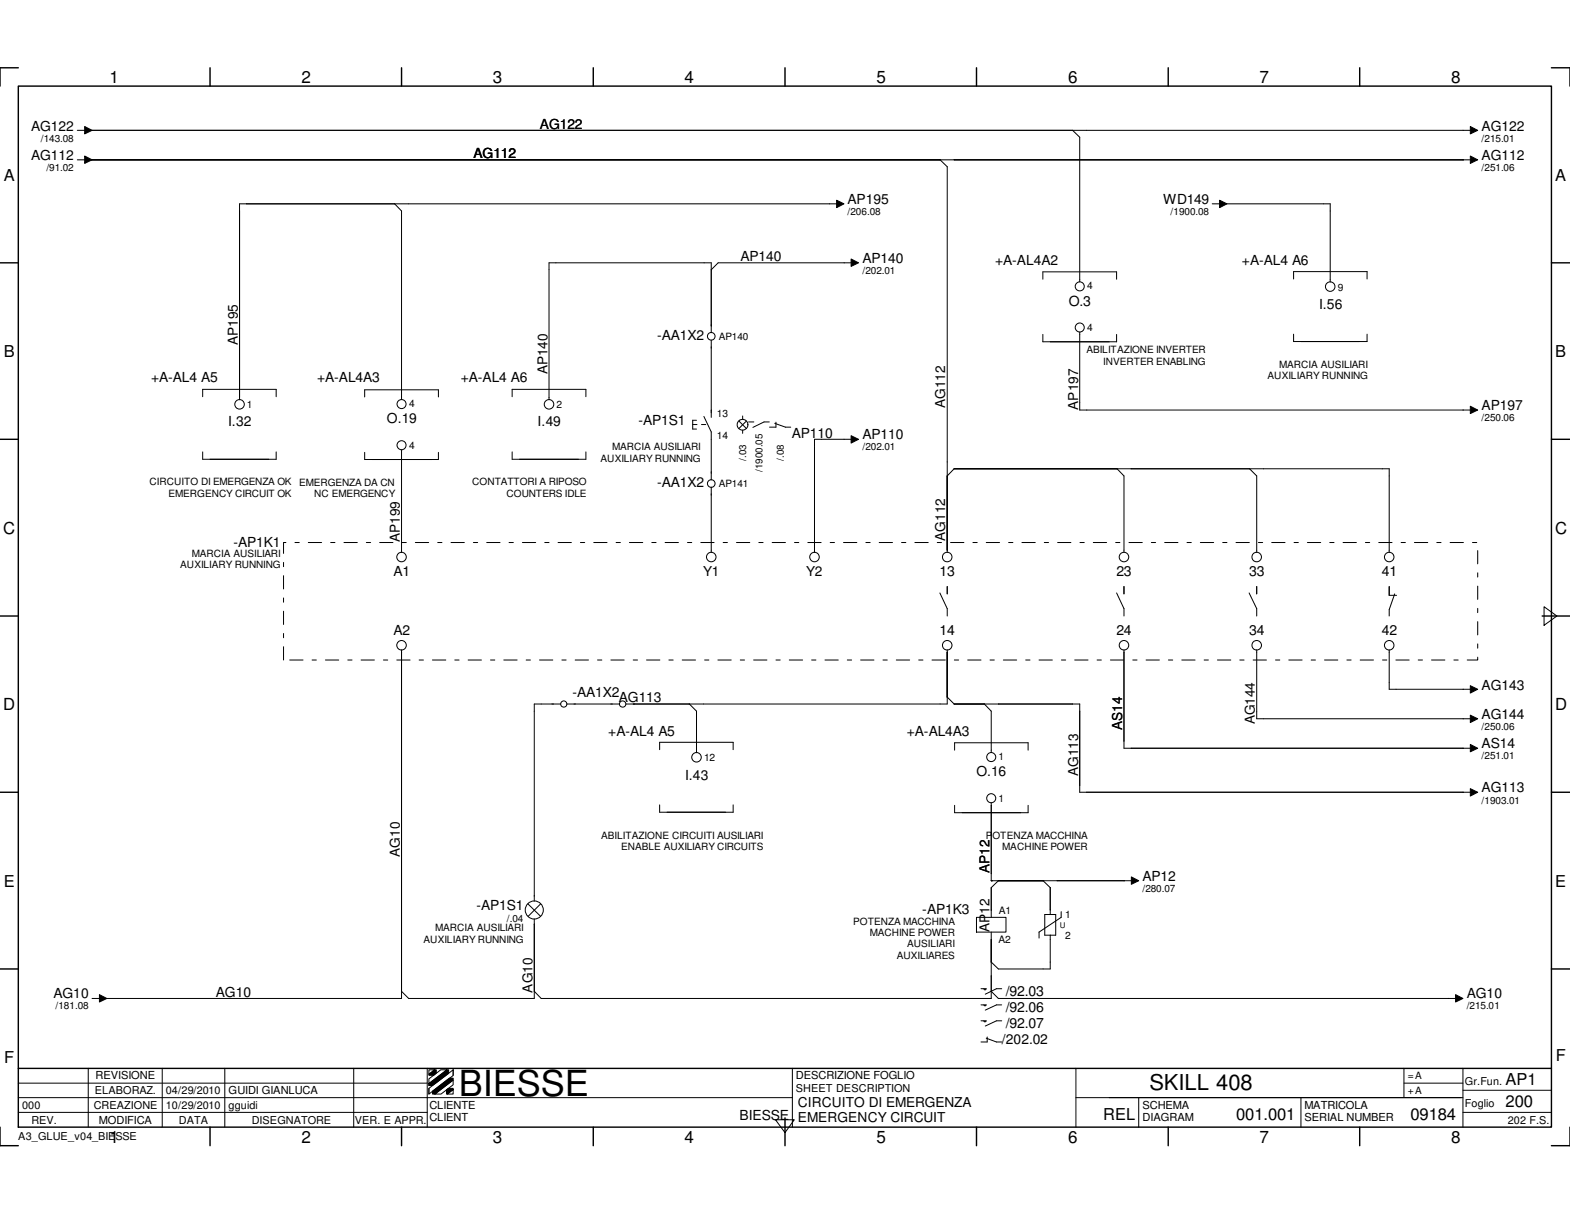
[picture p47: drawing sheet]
<svg xmlns="http://www.w3.org/2000/svg" width="279mm" height="216mm" viewBox="0 0 279 216" stroke-linecap="round" stroke-linejoin="round" font-family="sans-serif">
<defs><g id="words">
<text font-size="6.4" x="81.7" y="195.1">BIESSE</text>
<text font-size="3.9" x="204.6" y="194.1">SKILL 408</text>
<g font-size="3">
<text x="19.5" y="14.7">1</text>
<text x="53.6" y="14.7">2</text>
<text x="87.7" y="14.7">3</text>
<text x="121.8" y="14.7">4</text>
<text x="156" y="14.7">5</text>
<text x="190.1" y="14.7">6</text>
<text x="224.2" y="14.7">7</text>
<text x="258.2" y="14.7">8</text>
<text x=".6" y="95">C</text>
<text x="276.7" y="95">C</text>
<text x=".6" y="126.4">D</text>
<text x="276.7" y="126.4">D</text>
<text x="267.9" y="197">200</text>
<text x="19.5" y="203.5">1</text>
<text x="53.6" y="203.5">2</text>
<text x="87.7" y="203.5">3</text>
<text x="121.8" y="203.5">4</text>
<text x="156" y="203.5">5</text>
<text x="190.1" y="203.5">6</text>
<text x="220" y="199.3">001.001</text>
<text x="224.2" y="203.5">7</text>
<text x="251" y="199.3">09184</text>
<text x="258.2" y="203.5">8</text>
</g>
<g font-size="2.9">
<text x=".7" y="32.1">A</text>
<text x="276.8" y="32.1">A</text>
<text x=".7" y="63.5">B</text>
<text x="276.8" y="63.5">B</text>
<text x=".7" y="157.9">E</text>
<text x="276.8" y="157.9">E</text>
<text x=".8" y="189.2">F</text>
<text x="276.9" y="188.9">F</text>
<text x="267.9" y="193.1">AP1</text>
<text x="196.3" y="199.3">REL</text>
</g>
<g font-size="2.5">
<text x="5.5" y="23.2">AG122</text>
<text x="96.1" y="22.9">AG122</text>
<text x="263.7" y="23.2">AG122</text>
<text x="5.5" y="28.5">AG112</text>
<text x="84.3" y="28.2">AG112</text>
<text x="263.7" y="28.5">AG112</text>
<text x="150.8" y="36.3">AP195</text>
<text x="207" y="36.3">WD149</text>
<text x="131.8" y="46.5">AP140</text>
<text x="153.5" y="46.8">AP140</text>
<text x="177.1" y="47.2">+A-AL4A2</text>
<text x="221" y="47.2">+A-AL4 A6</text>
<text x="190.2" y="54.4">O.3</text>
<text x="234.7" y="55">I.56</text>
<text x="116.9" y="60.5">-AA1X2</text>
<text x="26.9" y="68.1">+A-AL4 A5</text>
<text x="56.4" y="68.1">+A-AL4A3</text>
<text x="82" y="68.1">+A-AL4 A6</text>
<text x="40.6" y="75.9">I.32</text>
<text x="68.8" y="75.3">O.19</text>
<text x="95.7" y="75.9">I.49</text>
<text x="113.6" y="75.6">-AP1S1</text>
<text x="140.9" y="77.9">AP110</text>
<text x="263.7" y="73">AP197</text>
<text x="153.5" y="78.2">AP110</text>
<text x="116.9" y="86.7">-AA1X2</text>
<text x="41.5" y="97.4">-AP1K1</text>
<text x="70" y="102.4">A1</text>
<text x="167.2" y="102.4">13</text>
<text x="198.7" y="102.4">23</text>
<text x="222.3" y="102.4">33</text>
<text x="245.9" y="102.4">41</text>
<text x="70" y="113.1">A2</text>
<text x="167.2" y="113.1">14</text>
<text x="198.7" y="113.1">24</text>
<text x="222.3" y="113.1">34</text>
<text x="245.9" y="113.1">42</text>
<text x="101.9" y="124">-AA1X2</text>
<text x="110.2" y="125">AG113</text>
<text x="263.7" y="122.7">AG143</text>
<text x="108.2" y="130.9">+A-AL4 A5</text>
<text x="161.4" y="130.9">+A-AL4A3</text>
<text x="263.7" y="128">AG144</text>
<text x="263.7" y="133.2">AS14</text>
<text x="121.9" y="138.8">I.43</text>
<text x="173.8" y="138.2">O.16</text>
<text x="263.7" y="141.1">AG113</text>
<text x="203.3" y="156.8">AP12</text>
<text x="84.8" y="162">-AP1S1</text>
<text x="164.1" y="162.7">-AP1K3</text>
<text x="9.5" y="177.7">AG10</text>
<text x="38.4" y="177.4">AG10</text>
<text x="179" y="177.3">/92.03</text>
<text x="261" y="177.7">AG10</text>
<text x="178.3" y="185.9">/202.02</text>
<text x="179" y="180.2">/92.06</text>
<text x="179" y="183">/92.07</text>
<text x="131.6" y="199.3">BIESSE</text>
</g>
<g font-size="2.4">
<text x="42.3" y="61.4" transform="rotate(-90 42.3 61.4)">AP195</text>
<text x="97.4" y="66.6" transform="rotate(-90 97.4 66.6)">AP140</text>
<text x="168.2" y="72.6" transform="rotate(-90 168.2 72.6)">AG112</text>
<text x="191.9" y="72.9" transform="rotate(-90 191.9 72.9)">AP197</text>
<text x="71.2" y="96.5" transform="rotate(-90 71.2 96.5)">AP199</text>
<text x="168.2" y="96.2" transform="rotate(-90 168.2 96.2)">AG112</text>
<text x="125.1" y="102.4">Y1</text>
<text x="143.5" y="102.4">Y2</text>
<text x="199.7" y="130" transform="rotate(-90 199.7 130)">AS14</text>
<text x="223.3" y="128.9" transform="rotate(-90 223.3 128.9)">AG144</text>
<text x="191.9" y="138.1" transform="rotate(-90 191.9 138.1)">AG113</text>
<text x="71.2" y="152.5" transform="rotate(-90 71.2 152.5)">AG10</text>
<text x="176.1" y="155.4" transform="rotate(-90 176.1 155.4)">AP12</text>
<text x="176.1" y="165.9" transform="rotate(-90 176.1 165.9)">AP12</text>
<text x="94.7" y="176.7" transform="rotate(-90 94.7 176.7)">AG10</text>
<text x="142" y="197">CIRCUITO DI EMERGENZA</text>
<text x="142" y="199.8">EMERGENCY CIRCUIT</text>
</g>
<g font-size="2">
<text x="17" y="192.1">REVISIONE</text>
<text x="40.6" y="194.7">GUIDI GIANLUCA</text>
<text x="76.4" y="197.4">CLIENTE</text>
<text x="141.6" y="192.1">DESCRIZIONE FOGLIO</text>
<text x="203.3" y="197.4">SCHEMA</text>
<text x="232.2" y="197.4">MATRICOLA</text>
<text x="17.6" y="200">MODIFICA</text>
<text x="76.4" y="199.6">CLIENT</text>
<text x="203.3" y="199.6">DIAGRAM</text>
<text x="232.2" y="199.6">SERIAL NUMBER</text>
</g>
<g font-size="1.9">
<text x="3.9" y="197.4">000</text>
<text x="16.7" y="197.4">CREAZIONE</text>
<text x="16.9" y="194.7">ELABORAZ.</text>
<text x="29.5" y="194.7">04/29/2010</text>
<text x="29.5" y="197.4">10/29/2010</text>
<text x="40.6" y="197.4">gguidi</text>
<text x="141.6" y="194.4">SHEET DESCRIPTION</text>
<text x="260.7" y="197">Foglio</text>
<text x="260.7" y="193.1">Gr.Fun.</text>
<text x="3.3" y="202.9">A3_GLUE_v04_BIESSE</text>
<text x="5.6" y="200">REV.</text>
<text x="31.8" y="200">DATA</text>
<text x="44.8" y="200">DISEGNATORE</text>
<text x="63.2" y="200">VER. E APPR.</text>
<text x="268.3" y="200">202 F.S.</text>
</g>
<g font-size="1.8">
<text x="7.3" y="25.2">/143.08</text>
<text x="263.7" y="25.2">/215.01</text>
<text x="8.3" y="30.4">/91.02</text>
<text x="263.7" y="30.4">/251.06</text>
<text x="150.8" y="38.3">/206.08</text>
<text x="208.3" y="38.3">/1900.08</text>
<text x="153.5" y="48.8">/202.01</text>
<text x="193.5" y="51.5">4</text>
<text x="238.1" y="51.7">9</text>
<text x="193.5" y="59">4</text>
<text x="127.9" y="60.5">AP140</text>
<text x="193.3" y="62.9">ABILITAZIONE INVERTER</text>
<text x="196.3" y="64.9">INVERTER ENABLING</text>
<text x="227.6" y="65.4">MARCIA AUSILIARI</text>
<text x="225.6" y="67.4">AUXILIARY RUNNING</text>
<text x="43.9" y="72.6">1</text>
<text x="72.8" y="72.4">4</text>
<text x="99.1" y="72.6">2</text>
<text x="127.6" y="74.3">13</text>
<text x="263.7" y="74.9">/250.06</text>
<text x="72.8" y="79.9">4</text>
<text x="106.9" y="82.2">AUXILIARY RUNNING</text>
<text x="108.9" y="80.2">MARCIA AUSILIARI</text>
<text x="127.6" y="78.2">14</text>
<text x="153.5" y="80.2">/202.01</text>
<text x="26.6" y="86.4">CIRCUITO DI EMERGENZA OK</text>
<text x="30" y="88.4">EMERGENCY CIRCUIT OK</text>
<text x="53.2" y="86.4">EMERGENZA DA CN</text>
<text x="55.9" y="88.5">NC EMERGENCY</text>
<text x="84" y="86.4">CONTATTORI A RIPOSO</text>
<text x="90.1" y="88.4">COUNTERS IDLE</text>
<text x="127.9" y="86.7">AP141</text>
<text x="32.1" y="101.2">AUXILIARY RUNNING</text>
<text x="34.1" y="99.1">MARCIA AUSILIARI</text>
<text x="263.7" y="129.9">/250.06</text>
<text x="125.3" y="135.5">12</text>
<text x="177.7" y="135.3">1</text>
<text x="263.7" y="135.2">/251.01</text>
<text x="177.7" y="142.8">1</text>
<text x="263.7" y="143">/1903.01</text>
<text x="107" y="149.3">ABILITAZIONE CIRCUITI AUSILIARI</text>
<text x="175.4" y="149.3">POTENZA MACCHINA</text>
<text x="110.5" y="151.3">ENABLE AUXILIARY CIRCUITS</text>
<text x="178.4" y="151.3">MACHINE POWER</text>
<text x="203.3" y="158.7">/280.07</text>
<text x="75.4" y="167.8">AUXILIARY RUNNING</text>
<text x="77.4" y="165.8">MARCIA AUSILIARI</text>
<text x="90.2" y="164">/.04</text>
<text x="151.8" y="164.6">POTENZA MACCHINA</text>
<text x="154.8" y="166.6">MACHINE POWER</text>
<text x="177.7" y="167.8">A2</text>
<text x="177.8" y="162.7">A1</text>
<text x="189.6" y="163.3">1</text>
<text x="189.6" y="167.2">2</text>
<text x="159.6" y="170.6">AUXILIARES</text>
<text x="161.5" y="168.6">AUSILIARI</text>
<text x="9.9" y="179.7">/181.08</text>
<text x="261" y="179.7">/215.01</text>
<text x="250.5" y="192.1">=A</text>
<text x="250.5" y="194.7">+A</text>
</g>
<g font-size="1.7">
<text x="132.8" y="82" transform="rotate(-90 132.8 82)">/.03</text>
<text x="135.7" y="84" transform="rotate(-90 135.7 84)">/1900.05</text>
<text x="139.5" y="82" transform="rotate(-90 139.5 82)">/.08</text>
</g>
<text font-size="1.4" x="188.6" y="165.1">U</text>
</g></defs>
<g fill="none" stroke="#000" stroke-width=".25">
<path d="M3.3 15.3h272.8v185.3h-272.8zM3.3 12.1h-3.3v3.2M37.4 12.1v3.2M71.5 12.1v3.2M105.6 12.1v3.2M139.7 12.1v3.2M173.8 12.1v3.2M207.9 12.1v3.2M242 12.1v3.2M276.1 12.1h3.3v3.2M0 46.8h3.3M276.1 46.8h3.3"/>
<path d="M0 78.2h3.3M276.1 78.2h3.3M0 109.6h3.3M274.4 109.6h5M0 141h3.3M276.1 141h3.3M0 172.5h3.3M276.1 172.5h3.3M3.3 190.2h272.8M139.7 199v4.9M0 200.6v3.3h3.3M37.4 200.6v3.3"/>
<path d="M71.5 200.6v3.3M105.6 200.6v3.3M173.8 200.6v3.3M207.9 200.6v3.3M242 200.6v3.3M279.4 200.6v3.3h-3.3"/>
</g>
<g fill="none" stroke="#000" stroke-width=".18">
<path d="M13.8 28.4h1.9M13.8 23.2h1.9M15.1 22.5l1.3 .7-1.3 .6zM15.1 27.8l1.3 .6-1.3 .7zM16.3 28.4h246M16.3 23.2h246M70.2 36.3l1.3 1.2v33.6M148.9 35.6l1.3 .7-1.3 .7zM149.5 36.3h-106.9v34.9M167.3 28.4l1.3 1.3v68.6M190.9 23.2l1.3 1.2v25.8M215.7 36.3h2"/>
<path d="M217 35.6l1.4 .7-1.4 .7zM218.3 36.3h18.4v13.9M261.7 22.5l1.3 .7-1.3 .6zM261.7 27.8l1.3 .6-1.3 .7zM126.6 59.2v-12.4h-28.9v24.4M151.5 46.1l1.3 .7-1.3 .6zM152.1 46.8h-24.3l-1.2 1.2M185.6 49.7v-1.3h13.1v1.3M185.6 59.5v1.3h13.1v-1.3M192.2 59.1v13.9h70.1M230.2 49.7v-1.4h13.1v1.4M230.2 59.5v1.3h13.1v-1.3"/>
<path d="M36.1 70.6v-1.3h13v1.3M64.9 70.7v-1.3h13.1v1.3M91.1 70.6v-1.3h13.2v1.3M124 74.8h-.7v1.6h.7M125.3 74.1l1.3 2.8v8.5M126.6 60.5v13.8M131.5 74.9l1.3 1.4M132.2 74v.6M132.2 76.6v.5M132.8 74.9l-1.3 1.4M133.2 75.1h1M136.9 75.1h-.9l-2 1"/>
<path d="M137.9 75.4l1.9 .6h.9M138.1 75.1v.9h-1.2M151.5 77.6l1.3 .6-1.3 .7zM152.1 78.2h-7.2v20.1M261.7 72.3l1.3 .7-1.3 .6zM36.1 80.4v1.3h13v-1.3M64.9 80.5v1.3h13.1v-1.3M71.5 80.1v18.2M91.1 80.4v1.3h13.2v-1.3M126.6 86.7v11.6M168.6 84.7l1.2-1.3h77.4v14.9M198.8 83.4l1.2 1.3v13.6"/>
<path d="M222.4 83.4l1.2 1.3v13.6M71.5 115.7v62h-52.6M167.3 105.5l1.3 2.8v1.3M168.6 115.7v9.6h-57.2M168.6 104.4v1.3M198.7 105.5l1.3 2.8v1.3M200 104.4v1.3M200 115.7v17.5h62.3M222.3 105.5l1.3 2.8v1.3M223.6 104.4v1.3M223.6 115.7v12.2h38.7M247.2 104.4v1.6h1.3"/>
<path d="M247.2 115.7v7h15.1M248.2 105.7l-1 2.8v1.1M274.8 108l2.3 1.6-2.3 1.7zM99.8 125.3h-4.7v35.1M100.8 125.3h9.5M117.4 133.4v-1.3h13.1v1.3M122.7 125.3l1.3 1.3v7.4M168.6 124.1l1.2 1.2h22.4v15.7h70.1M169.9 133.5v-1.3h13.1v1.3M175.2 125.3l1.2 1.3v7.3M261.7 122l1.3 .7-1.3 .7zM261.7 127.3l1.3 .6-1.3 .7z"/>
<path d="M261.7 132.5l1.3 .7-1.3 .6zM117.4 143.3v1.3h13.1v-1.3M169.9 143.3v1.4h13.1v-1.4M176.4 156.8h.1M176.4 142.9v13.9M176.4 156.8h25.6M177.7 156.8l-1.3 1.2v5.3M185.6 156.8l1.3 1.2v4.8M201.3 156.1l1.3 .7-1.3 .6zM261.7 140.4l1.3 .6-1.3 .7zM16.4 177.7h1.9M17.7 177l1.3 .7-1.3 .7z"/>
<path d="M93.9 160.9l2.3 2.2M95.1 163.6v14.1h-22.4l-1.2-1.3M96.2 160.9l-2.2 2.2M173.8 163.3h5.2v2.6h-5.2zM174.6 176h.9M174.6 178.9h.9M175.1 176a.19 .19 0 0 0 .2 .2 .19 .19 0 0 0 .2-.2M175.1 178.9a.19 .19 0 0 0 .2 .1 .19 .19 0 0 0 .2-.1M176.4 165.9v11.8h-80.1l-1.2-1.3M176.4 176.4l1.3 1.3h82M178.3 176h-1l-2 1M178.3 178.9h-1l-2 .9"/>
<path d="M185.9 162.8h2v3.7h-2zM186.9 166.5v6h-9.2l-1.3-1.3M188.8 162.3v1l-3.9 2.6v1.1M259 177l1.3 .7-1.3 .7zM3.3 195.4h137.7M3.3 198h72.7M3.3 192.8h72.7M15.7 190.2v10.4M28.9 190.2v10.4M40 190.2v10.4M62.9 190.2v10.4M76 190.2v10.4"/>
<path d="M76.3 192.9l3.2-2.5h.3v.7l-2.8 2.1h-.7zM76.3 191.2l1-.8h.3v.6l-.4 .4h-.9zM76.3 193.7l4.3-3.3v1l-4.3 3.3zM76.3 192l2.1-1.6h1.1l-3.2 2.5zM76.3 190.4h1l-1 .8zM76.3 192.9v.4M76.3 193.7v1M77 194.2l3-2.3h.6v.3l-3.2 2.5h-.4zM77.4 194.7l3.2-2.5v.9l-2.1 1.6zM79.5 194l.3-.3h.8v.2l-1 .8h-.1zM79.6 194.7l1-.8v.8zM80.6 190.4v1"/>
<path d="M138 199.3h3.4l-1.7 2.3zM141 190.2v10.4M174.6 181.7h.9M175.1 181.7l.1 .2h.2l.1-.2M175.5 184.8l1.8 .7h1M175.7 184.6v.9h-1.1M178.3 181.7h-1l-2 .9M191.5 195.4h68.8M191.5 190.2v10.4M202.6 195.4v5.2M231.5 195.4v5.2M249.9 192.8h10.4"/>
<path d="M249.9 190.2v5.2M260.3 190.2v10.4M260.3 198h15.8M260.3 194.1h15.8"/>
<circle cx="126.6" cy="59.9" r=".68"/>
<circle cx="192.2" cy="51" r=".8"/>
<circle cx="192.2" cy="58.3" r=".8"/>
<circle cx="236.7" cy="51" r=".85"/>
<circle cx="42.6" cy="72" r=".85"/>
<circle cx="71.5" cy="71.9" r=".8"/>
<circle cx="71.5" cy="79.2" r=".8"/>
<circle cx="97.7" cy="72" r=".85"/>
<circle cx="132.1" cy="75.6" r=".95"/>
<circle cx="71.5" cy="99.1" r=".85"/>
<circle cx="126.6" cy="86.1" r=".68"/>
<circle cx="126.6" cy="99.1" r=".85"/>
<circle cx="144.9" cy="99.1" r=".85"/>
<circle cx="168.6" cy="99.1" r=".85"/>
<circle cx="200" cy="99.1" r=".85"/>
<circle cx="223.6" cy="99.1" r=".85"/>
<circle cx="247.2" cy="99.1" r=".85"/>
<circle cx="71.5" cy="114.8" r=".85"/>
<circle cx="168.6" cy="114.9" r=".85"/>
<circle cx="200" cy="114.8" r=".85"/>
<circle cx="223.6" cy="114.9" r=".85"/>
<circle cx="247.2" cy="114.8" r=".85"/>
<circle cx="100.3" cy="125.3" r=".55"/>
<circle cx="110.8" cy="125.3" r=".57"/>
<circle cx="124" cy="134.8" r=".85"/>
<circle cx="176.4" cy="134.8" r=".81"/>
<circle cx="176.4" cy="142.1" r=".81"/>
<circle cx="95.1" cy="162" r="1.61"/>
</g>
<g fill="#000">
<path d="M15.1 22.5l1.3 .7-1.3 .6zM15.1 27.8l1.3 .6-1.3 .7zM148.9 35.6l1.3 .7-1.3 .7zM217 35.6l1.4 .7-1.4 .7zM261.7 22.5l1.3 .7-1.3 .6zM261.7 27.8l1.3 .6-1.3 .7zM151.5 46.1l1.3 .7-1.3 .6zM151.5 77.6l1.3 .6-1.3 .7zM261.7 72.3l1.3 .7-1.3 .6zM261.7 122l1.3 .7-1.3 .7zM261.7 127.3l1.3 .6-1.3 .7zM261.7 132.5l1.3 .7-1.3 .6z"/>
<path d="M201.3 156.1l1.3 .7-1.3 .6zM261.7 140.4l1.3 .6-1.3 .7zM17.7 177l1.3 .7-1.3 .7zM259 177l1.3 .7-1.3 .7z"/>
<path d="M76.3 191.2l1-.8h.3v.6l-.4 .4h-.9z" fill-rule="evenodd"/>
<path d="M77 194.2l3-2.3h.6v.3l-3.2 2.5h-.4z" fill-rule="evenodd"/>
<path d="M76.3 192.9l3.2-2.5h.3v.7l-2.8 2.1h-.7z" fill-rule="evenodd"/>
<path d="M79.5 194l.3-.3h.8v.2l-1 .8h-.1z" fill-rule="evenodd"/>
</g>
<path d="M50.5 117.5v-20.9h212.5v20.9h-212.5" fill="none" stroke="#000" stroke-width=".18" stroke-dasharray="2.4 1.6 .8 1.6"/>
<path d="M123.3 75.6h2.7" fill="none" stroke="#000" stroke-width=".18" stroke-dasharray=".8 .8"/>
<use href="#words"/>
</svg>
